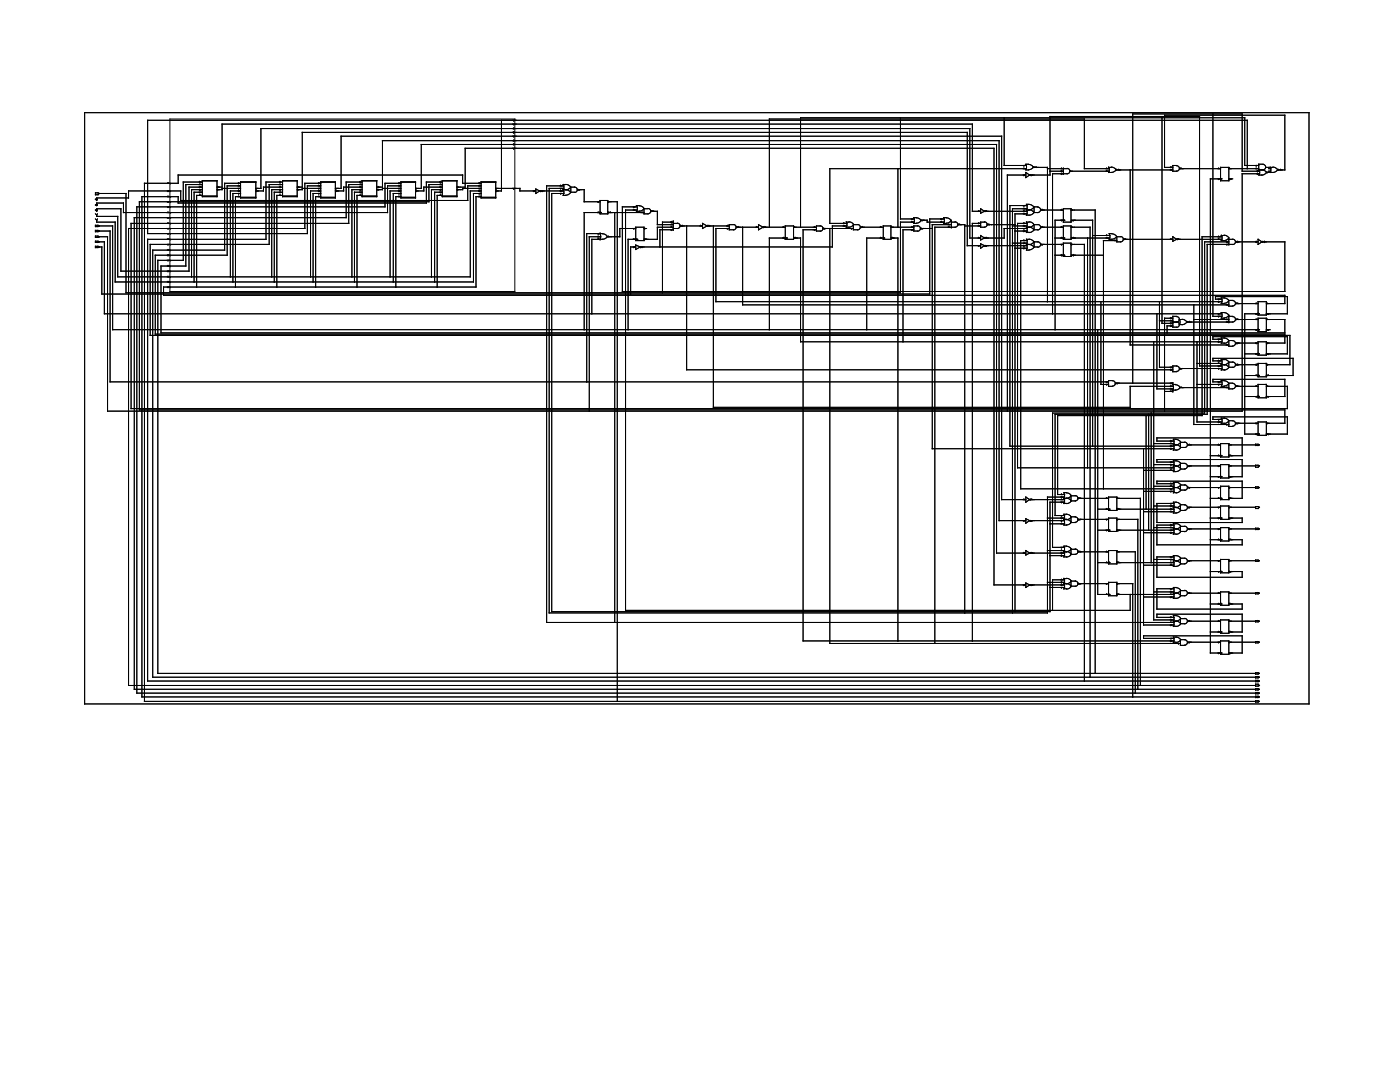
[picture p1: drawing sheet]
<svg xmlns="http://www.w3.org/2000/svg" width="279mm" height="216mm" viewBox="0 0 279 216" stroke-linecap="round" stroke-linejoin="round" font-family="sans-serif">
<g fill="none" stroke="#000" stroke-width=".2">
<path d="M16.9 22.5h244.3v118h-244.3zM19.1 39.8h.3l-.1 .2zM19.1 38.5l.7 .1-.2 .3h-.5zM19.8 38.6h5.3v19.8h154.6v-14.1h2.8M33.5 36.4l.2 .2M33.5 39.1l.2 .1M33.7 38.1l-.2 .1M33.9 23.7h68.8v34.5h-68.8zM33.9 36.6l.1 .1M33.9 39.2l.1 .2M33.9 38.1l.1 .1M39.9 36.2l.2 .1"/>
<path d="M39.9 36.7l.2 .1M39.9 37.2l.2 .1-.2 .2M39.9 38.9l.2 .1M40.1 37.8l-.2 .2M40.1 38.4l-.2 .1M40.4 36.8h-3.3v16.3h-5v13.3h224.3v-2.6h-3.7M40.4 37.3h-2.7v16.8h-13.6v-12.4h-4.8v.2M40.4 38.4h-1.7v17.9M40.4 37.8h-2.2v17.4M40.4 39h-1.2v18.3M40.4 36.1h2.9v3.1h-2.9zM40.4 39.1h2.9"/>
<path d="M40.4 36.3h-3.8v15.6h-5.1v82.5h219.1M43.3 37.3h1v-12.5h149.8v17.4h1.6M43.4 37.2l.2 .1-.2 .2M43.6 37.8l-.2 .2M47.6 36.4l.2 .2M47.6 37l.2 .1M47.6 39.1l.2 .1M47.8 37.6l-.2 .1M47.8 38.1l-.2 .1M47.8 38.6l-.2 .1M48 38.1h-2v17.1M48 37.1h-2.7v13.8h-14.3v15.8h225.4v1.8h-3.7"/>
<path d="M48 37.6h-3.7v.2h-1M48 38.6h-1.5v17.7M48 36.6h-3.2v13.3h-14.3v85.2h220.1M48 39.2h-1v18.1M48 36.3h3.1v3.2h-3.1zM48 39.4h3.1M51.1 37.6h1v-11.9h141.4v21.8h2.2M51.3 37.6l-.1 .1M51.3 38.1l-.1 .1M55.9 36.2l.1 .1M55.9 36.7l.1 .1M55.9 37.2l.1 .1-.1 .2"/>
<path d="M55.9 38.9l.1 .1M56 37.8l-.1 .2M56 38.4l-.1 .1M56.4 36.3h-3.3v11.5h-23.6v88.1h221.1M56.4 37.3h-3.8v.8h-1.5M56.4 36.8h-2.7v12h-23.7v18.1h227.4v5.9h-4.7M56.4 38.4h-1.7v17.9M56.4 37.8h-2.2v17.4M56.4 39h-1.2v18.3M56.4 36.1h2.9v3.1h-2.9zM56.4 39.1h2.9M59.3 37.3h1v-10.9h132.7v22.6h2.7"/>
<path d="M59.4 37.2l.2 .1-.2 .2M59.6 37.8l-.2 .2M63.6 36.4l.2 .2M63.6 37l.2 .1M63.6 39.1l.2 .1M63.8 37.6l-.2 .1M63.8 38.1l-.2 .1M63.8 38.6l-.2 .1M64 38.1h-2v17.1M64 37.6h-3.7v.2h-1M64 38.6h-1.5v17.7M64 36.6h-3.2v9h-35.1v91.2h224.9"/>
<path d="M64 39.2h-1v18.1M64 36.3h2.9v3.2h-2.9zM64 39.4h2.9M66.9 37.6h1.2v-10.4h131.8v72.5h4.8M67.3 37.6l-.2 .1M67.3 38.1l-.2 .1M71.9 36.2l.1 .1M71.9 36.7l.1 .1M71.9 37.2l.1 .1-.1 .2M71.9 38.9l.1 .1M72 37.8l-.1 .2M72 38.4l-.1 .1"/>
<path d="M72.3 37.3h-3.7v.8h-1.7M72.3 36.8h-2.7v7.8h-43.4v36.9h230.7v-4.4h-4.2M72.3 38.4h-1.6v17.9M72.3 37.8h-2.1v17.4M72.3 39h-1.1v18.3M72.3 36.1h2.9v3.1h-2.9zM72.3 36.3h-3.2v7.1h-42.3v94.1h223.8M72.3 39.1h2.9M75.2 37.3h1.1v-9.2h123.1v75.8h5.3M75.4 37.2l.2 .1-.2 .2M75.6 37.8l-.2 .2M79.6 36.4l.2 .2"/>
<path d="M79.6 37l.2 .1M79.6 39.1l.2 .1M79.8 37.6l-.2 .1M79.8 38.1l-.2 .1M79.8 38.6l-.2 .1M80 38.1h-2.1v17.1M80 37.1h-2.7v5.3h-52.7v-1.9h-5.3v.4M80 37.6h-3.7v.2h-1.1M80 38.6h-1.5v17.7M80 36.6h-3.2v4.7h-49.5v97h223.3M80 39.2h-1v18.1M80 36.3h2.9v3.2h-2.9z"/>
<path d="M80 39.4h2.9M82.9 37.6h1.2v-8.8h114.8v81.6h5.8M83.2 37.6l-.1 .1M83.2 38.1l-.1 .1M87.9 36.2l.1 .1M87.9 36.7l.1 .1M87.9 37.2l.1 .1-.1 .2M87.9 38.9l.1 .1M88 37.8l-.1 .2M88 38.4l-.1 .1M88.3 37.3h-3.7v.8h-1.7M88.3 36.8h-2.7v3.5h-57.8v41.5h228.6v2.7h-3.7"/>
<path d="M88.3 38.4h-1.6v17.9M88.3 37.8h-2.2v17.4M88.3 39h-1.1v18.3M88.3 36.1h2.9v3.1h-2.9zM88.3 36.3h-3.2v4.2h-49.5v-1.3h-7.3v99.9h222.3M88.3 39.1h2.9M91.2 37.3h1.6v-7.7h105.6v87.1h6.3M91.3 37.2l.1 .1-.1 .2M91.4 37.8l-.1 .2M95.6 36.4l.2 .2M95.6 37l.2 .1M95.6 39.1l.2 .1"/>
<path d="M95.8 37.6l-.2 .1M95.8 38.1l-.2 .1M95.8 38.6l-.2 .1M96 36.6h-3.7v-1.7h-56.7v1.7h-6.8v103.4h221.8M96 37.1h-2.7v2.9h-57.2v-1.9h-10.4v1.4h-6.4v.3M96 38.1h-2.1v17.1h-70.4v-12h-4.2v-.3M96 38.6h-1.5v17.7h-71.5v-12h-3.7v-.4M96 39.2h-1v18.1h-62.4v1.6h223.8v1.7h-3.7M96 37.6h-3.7v.2h-1.1M96 36.3h2.9v3.2h-2.9zM96 39.4h2.9M98.9 37.6h4.9v.5h3.1"/>
<path d="M99.2 37.6l-.1 .1M99.2 38.1l-.1 .1M100.1 24v14.1h-1.2M102.4 28.1l.1 .1M102.4 24l.1 .1 .2-.1M102.4 37.6l.1 .1 .2-.1M102.4 27.2l.1 .1 .2-.1M102.4 29.6l.1 .1 .2-.1M102.4 24.8l.1 .1 .2-.1M102.4 28.8l.1 .2M102.4 25.7l.1 .1M102.5 28.7l.2 .1"/>
<path d="M102.5 27.9l.2 .2M102.5 25.5l.2 .2M102.5 26.3l.2 .1-.2 .1-.1-.1M106.7 38.1l-.1 .1M106.9 37.7l.8 .4-.8 .5zM108 38.1h4.5M108.3 38.1l-.1 .1M111.9 37l.1 .1M112 37.6l-.1 .1M112 38.1l-.1 .1M112 38.6l-.1 .1M112.4 37.8h.5"/>
<path d="M112.4 39h.5M112.4 37.9l.1 .5-.1 .5M112.5 38.6h-2.4v83.4h99.5v-21.8h2.9M112.5 37.6h-2.9v84.7h99.4v-23.1h3.5M112.5 37.1h-3.4v87.1h125.2M112.9 36.8h-.5l.1 .5-.1 .6M113 36.8l.5 .2 .4 .3-.4 .4-.5 .2 .5 .1 .4 .4-.4 .4-.5 .1M114.7 37.3a.53 .53 0 0 1 .5 .6 .53 .53 0 0 1-.5 .5M114.7 37.3h-.8v1.1h.8M115.4 37.8h1.2v2.5h3.2M115.7 37.8l-.1 .2M179.2 33.7v11.6"/>
<path d="M179.7 23.5v20.2h2.8M200.4 23.5v9.5h4.5M204.3 33.5l.2 .2M204.5 34.9l-.2 .2M204.5 33l-.2 .1M204.7 32.8h.5M204.7 33.9h.5M204.7 34.9h-3.7v47.1M204.7 34.4l.8 .5-.8 .5zM204.7 32.8l.2 .5-.2 .6M204.9 33.7h-39.3v10.9h3.4M205.3 32.8l.5 .2 .4 .3-.4 .4-.5 .2"/>
<path d="M205.7 34.9h3.9v-11.7h29.8v49.8h4.4M206.1 34.9l-.2 .2M206.4 33.4h2.6v26.8M206.8 33.3l.1 .1M209 33.7h4M209.6 34.2h2.6M211.8 33.5l.2 .2M211.8 34l.2 .2M211.8 34.5l.2 .2-.2 .1M212.2 33.5v1.3M213 33.6a.53 .53 0 0 1 .5 .5 .53 .53 0 0 1-.5 .6h-2.9v27.9M213.5 34.2h7.9"/>
<path d="M213.6 34l.1 .2M220.9 33.5l.1 .2M220.9 34l.1 .2M221.2 33.4h.5M221.2 33.3l.2 .6-.2 .5h.5M221.4 33.7h-5v-10h-62.9v21.6M221.8 33.3l.5 .2 .4 .4-.4 .4-.5 .1M222.9 33.9h11.2M223.3 33.8l.1 .1M225.6 33.9v34.9h19.6M231.9 23.5v41h2.2M233.7 33.3l.1 .1"/>
<path d="M233.7 33.8l.1 .1M234.1 33.4h-1.7v-10.4h24v10.9h-1.3M234.8 33h-.7v1.2h.7M234.8 33.1a.53 .53 0 0 1 .6 .5 .53 .53 0 0 1-.6 .5M235.6 33.7h8M235.7 33.5l.3 .2M242.1 22.7v40.4h1.7M243.2 33.5l.1 .2M243.3 35.7l-.1 .1M243.6 33.4h1.6v2.7h-1.6zM243.6 35.6l.2 .1-.2 .1M243.6 35.7h-2v94.6h2"/>
<path d="M245.2 33.7h6M245.4 33.5l.1 .2M245.5 35.7h.5M245.7 35.7l-.1 .1M248.9 33.7v-9.7h-219.4v22.6h31.8v-9.5h2.7M250.7 33.5l.1 .2M250.8 33l-.1 .1M251 34l.1 .2M251 34.5l.1 .2-.1 .1M251.2 34.9h.6M251.2 33h-2.8v-9.5h-88.6v21.8M251.3 33.9l.1 .5-.1 .5"/>
<path d="M251.3 34.2h-3.4v-11.5h-21.8v53.8M251.3 34.7h-3.4v47.3h-226.4v-34.8h-1.7M251.8 33.9l.6 .1 .3 .4-.3 .4-.6 .1M252.1 32.8a.53 .53 0 0 1 .5 .5 .53 .53 0 0 1-.5 .6M252.1 32.8h-.9v1.1h.9M252.6 33.4h.6v.3h.4M253.5 33.3l.1 .6-.1 .5h.5M253.5 33.4h.5M253.6 34.2h-.4v.2h-.2M254 33.3l.6 .2 .4 .4-.4 .4-.6 .1M255.5 33.8l.2 .1M19.1 40.9h.3l-.1 .1z"/>
<path d="M19.1 43.7l.2 .2M19.1 41.9h.3l-.1 .3zM19.1 42.7l.2 .2M19.1 45l.7 .1-.7 .1zM19.1 46l.7 .1-.7 .1zM19.1 47.1l.7 .1-.7 .2zM19.1 48.1l.7 .2-.7 .1zM19.1 49.1l.7 .2-.7 .1zM19.4 43.7l-.1 .2M19.4 42.7l-.1 .2M19.8 45.1h2.7v20.7h228.6M19.8 48.3h1v14.3h223"/>
<path d="M19.8 46.1h2.2v30.1h199.2M33.5 44.4l.2 .2M33.5 42.3l.2 .1M33.5 53l.2 .1M33.5 50.8l.2 .1-.2 .2M33.5 49.8l.2 .1M33.5 47.6l.2 .2M33.5 56.1l.2 .2M33.5 55.1l.2 .1M33.7 54.1l-.2 .1M33.7 40.3l-.2 .1M33.7 45.6l-.2 .1"/>
<path d="M33.7 43.4l-.2 .2M33.7 41.3l-.2 .1M33.7 48.8l-.2 .1M33.7 51.9l-.2 .2M33.7 57.3l-.2 .1M33.7 46.6l-.2 .1M33.9 44.6l.1 .1M33.9 42.4l.1 .1M33.9 54.1l.1 .1M33.9 40.3l.1 .1M33.9 45.6l.1 .1M33.9 53.1l.1 .1"/>
<path d="M33.9 43.4l.1 .2M33.9 50.9l.1 .2M33.9 41.3l.1 .1M33.9 48.8l.1 .1M33.9 51.9l.1 .2M33.9 49.9l.1 .1M33.9 47.8l.1 .1M33.9 56.3l.1 .1M33.9 55.2l.1 .2M33.9 57.3l.1 .1M33.9 46.6l.1 .1M119.4 47.1l.1 .1"/>
<path d="M119.4 47.6l.1 .2M119.4 42.3l.1 .1M119.5 46.6l-.1 .1M119.5 40.3l-.1 .1M119.7 46.7l.2 .5-.1 .7M119.8 40h1.5v2.7h-1.5zM119.8 46.5v.1M119.8 42.4h-3.2v23.4M119.8 42.3l.2 .1-.2 .1M119.9 47.2h-2.3v34.8M120.3 46.6h-3.2v29.6M120.3 46.7l.5 .1 .4 .4-.4 .4-.5 .1-2.2 .1v14.8"/>
<path d="M121.3 40.3h1.9v99.7M121.4 47.1l.1 .1M121.5 42.4h7M121.5 40.3l-.1 .1M121.8 42.3l.1 .1M122.7 42.4v81.8M126.5 41.8l.1 .1M126.5 47.6l.1 .2M126.6 41.3l-.1 .1M126.6 45.6l-.1 .1M126.6 49.3l-.1 .1M126.9 47.8h-1.6v18"/>
<path d="M126.9 45.6h-3.2v1.6h-2.5M126.9 45.3h1.6v2.7h-1.6zM126.9 49.3h-1v9.4M126.9 48.9l.9 .4-.9 .5zM126.9 47.6l.4 .2-.4 .1M127 41h.6M127 42.2h.6M127.1 41.1l.1 .5-.1 .5M127.1 41.3h-2.9v16.9h132.2v-9.9h-4.3M127.1 41.9h-2.3v79.9h100.8v-3.2M127.6 41.1l.5 .1 .4 .4-.4 .4-.5 .1M128.1 42.3l.2 .1"/>
<path d="M128.3 49.3l-.2 .1M128.5 45.6h.5M128.8 45.6l-.1 .1M128.9 47.6l.1 .2M129.3 41.7h-.8v1h.8M129.3 41.6a.53 .53 0 0 1 .6 .5 .53 .53 0 0 1-.6 .6M130 42.2h1.2v2.6h3.2M130.3 42l.1 .2M134 44.2l.1 .1M134 44.7l.1 .1M134 45.2l.1 .1M134.1 45.8l-.1 .2"/>
<path d="M134.4 45.3h-3.2v2.5h-2.4M134.4 44.3h-2.2v14.1M134.4 45.8h-2.7v3.5M134.4 44.6h.7M134.4 45.6h.7M134.4 44.1v1.9M135.2 44.5a.53 .53 0 0 1 .5 .6 .53 .53 0 0 1-.5 .5M135.9 45.1h4.3M136.1 45l.2 .1M137 45.1v28.7h97.1M139.8 45l.2 .1M140.2 44.6l.9 .5-.9 .5z"/>
<path d="M141.2 45.1h4.3M141.5 45l.1 .1M142.4 45.1v36.2h83.2v-4.2h8.6M145.2 45l.1 .1M145.3 45.6l-.1 .1M145.5 45.6h-2.6v14.6h100.9M146.4 44.8a.53 .53 0 0 1 .5 .5 .53 .53 0 0 1-.5 .6M146.4 44.8h-.9v1h.9M147.1 45.3h4.3M147.3 45.2l.1 .1M148.2 45.3v15.5h97M151 45.2l.1 .1"/>
<path d="M151.4 44.8l.9 .5-.9 .5zM152.5 45.3h4.2M152.7 45.2l.1 .1M156.3 45.2l.2 .1M156.3 47.4l.2 .1M156.7 45.1h1.7v2.7h-1.7zM156.7 47.4l.4 .1-.4 .1M156.7 47.5h-3.2v18.3M158.4 45.3h4.5M158.5 45.2l.1 .1M158.6 47.5h1.2v20.7h84M158.8 47.4l.1 .1"/>
<path d="M162.6 45.2l.1 .1M162.7 45.8l-.1 .2M162.9 45.8h-2.6v82.1h74M163.7 45.1a.53 .53 0 0 1 .5 .5 .53 .53 0 0 1-.5 .5M163.7 45.1h-.8v1h.8M164.5 45.6h5.8M164.7 45.6l-.1 .1M165.6 45.6v82.8h70M168.4 44.4l.1 .2M168.4 45l.1 .1M168.9 44.3h.5M169 45.1h-2.9v4.2h-38.2"/>
<path d="M169.4 44.3l.8 .3 .2 .2-.2 .2a1.45 1.45 0 0 1-1.3 .3l.1-.5-.1-.5M170.1 45.6l-.2 .1M171.2 44.8a.53 .53 0 0 1 .5 .5 .53 .53 0 0 1-.5 .6l-.9-.1v-1h.9M172 45.3h4.3M172.1 45.2l.1 .1M175.8 47.4l.1 .1M175.8 45.2l.1 .1M176.3 45.1h1.5v2.7h-1.5zM176.3 47.5h-3.3v18.3M176.3 47.4l.2 .1-.2 .1M177.8 45.3h4.6M177.9 45.2l.2 .1"/>
<path d="M178.1 47.5h1.1v80.4M178.2 47.4l.1 .1M182 45.2l.1 .1M182 44.2l.1 .1M182.1 45.8l-.1 .2M182.1 43.7l-.1 .1M182.4 45.8h-2.2v22.4M182.9 43.4l-.6 .1 .2 .5-.2 .5 .6 .1M182.9 43.5l.5 .1 .4 .4-.4 .4-.5 .1M183.1 45.1h-.7v1h.7M183.1 45.1a.53 .53 0 0 1 .6 .5 .53 .53 0 0 1-.6 .5M183.8 43.9h1.2v.4h3.5"/>
<path d="M183.9 45.6h2.2M184.3 45.6l-.3 .1M184.3 43.9l-.3 .2M187.8 44.2l.2 .1M188 43.7l-.2 .1M188.5 43.7h-3v15h-165.2v-9.4h-.5M188.8 43.4l-.5 .1 .2 .5-.2 .5 .5 .1M188.9 43.5l.5 .1 .4 .4-.4 .4-.5 .1M189.4 44.7l.1 .1M189.4 45.2l.1 .1M189.9 44.3h.7M189.9 44.8h-3.8v44.7h48.2"/>
<path d="M189.9 43.9v1.6M190.6 44.3a.53 .53 0 0 1 .5 .5 .53 .53 0 0 1-.5 .5M190.6 45.3h-4v83.1M191.4 44.8h1.1v77.5M191.5 44.7l.1 .1M192.5 45.1h3.2M195.3 42l.2 .2M195.3 47.4l.2 .1M195.3 44.4l.2 .2M195.3 45l.2 .1M195.5 49l-.2 .1M195.7 44.6h-1.6v83.3"/>
<path d="M195.7 41.7l.8 .5-.8 .3zM195.7 47l.8 .5-.8 .4zM195.7 48.6l.8 .4-.8 .5zM196.5 44.3a.53 .53 0 0 1 .5 .5 .53 .53 0 0 1-.5 .5h-.8v-1h.8M196.7 42.2h8.3M196.7 49h8.3M196.9 42l.1 .2M196.9 47.4l.1 .1M197 49l-.1 .1M197.2 44.8h5.4M197.4 44.7l.1 .1M202.1 45.1h2.9"/>
<path d="M202.1 48.5h2.9M202.6 46.1h2.4M202.6 49.5h2.4M204.3 41.5l.2 .2M204.3 42l.2 .2M204.3 42.5l.2 .2M204.3 47.9l.2 .1M204.3 44.4l.2 .2M204.3 45l.2 .1M204.5 41l-.2 .1M204.5 48.5l-.2 .1M204.5 49l-.2 .1"/>
<path d="M204.5 49.5l-.2 .2M204.5 45.6l-.2 .1M204.5 46.1l-.2 .1M204.9 44.3h.5M204.9 45.3h.5M204.9 41.9h.5M204.9 40.8h.5M204.9 48.8h.5M204.9 49.9h.5M204.9 46.4h.5M204.9 40.8l.1 .5-.1 1.6h.5M204.9 44.3l.1 .5-.1 .5"/>
<path d="M204.9 45.3l.1 .6-.1 .5M205 44.6h-1.9v48.7h31.2M205 41.7h-2.9v80.6M205 45.6h-4.6v1.9h-3.7M205 41h-3.5v48h32.8M205 42.7h-2.4v79.3M205 48h-1.3v49.5h30.6M205.4 47.8l-.5-.1 .1 .6-.1 1.6M205.4 40.8l.5 .1 .4 .4-.4 .4-.5 .2 .5 .1 .4 .4-.4 .4-.5 .1M205.4 47.7l.5 .2 .4 .4-.4 .3-.5 .2 .5 .1 .4 .4-.4 .4-.5 .2M205.4 44.3l.5 .1 .4 .4-.4 .4-.5 .1 .5 .2 .4 .4-.4 .3-.5 .2M207.1 41.3a.53 .53 0 0 1 .6 .6 .53 .53 0 0 1-.6 .5"/>
<path d="M207.1 48.3a.53 .53 0 0 1 .6 .5 .53 .53 0 0 1-.6 .5M207.1 44.8a.53 .53 0 0 1 .6 .5 .53 .53 0 0 1-.6 .6M207.1 44.8h-.7v1h.7M207.1 48.3h-.7v1h.7M207.1 41.3h-.7v1.1h.7M207.9 45.3h4.3M207.9 41.9h4.3M207.9 48.8h4.3M208 41.8l.2 .1M208 45.2l.2 .1M208.2 48.8l-.2 .1M210.6 47.5h1.6"/>
<path d="M210.6 50.9h1.6M211.8 45.2l.2 .1M211.8 47.4l.2 .1M211.8 41.8l.2 .1M211.8 50.8l.2 .1-.2 .2M212 43.9l-.2 .2M212 48.8l-.2 .1M212.2 41.7h1.5v2.6h-1.5zM212.2 45.1h1.5v2.7h-1.5zM212.2 48.5h1.5v2.7h-1.5zM212.2 47.4l.3 .1-.3 .1M212.2 43.8l.3 .1-.3 .2"/>
<path d="M212.2 50.8l.3 .1-.3 .2M212.2 43.9h-1.6v21.9M213.7 45.3h3.9v89.8M213.7 41.9h4.9v92.5M213.7 48.8h2.7v87.1M213.9 45.2l.1 .1M213.9 41.8l.1 .1M214 47.5h7.5M214 43.9h4.1v45.1M214 50.9h6.2M214 48.8l-.1 .1M214.2 47.4l.2 .1"/>
<path d="M214.2 50.8l.2 .1-.2 .2M214.4 43.9l-.2 .2M217 47.5v45.8M218.1 47h3.4M220.9 46.9l.1 .1M220.9 47.4l.1 .1M221.4 46.6h.5M221.4 46.7l.1 .5-.1 .5 .5 .1M221.9 46.7l.6 .1 .3 .4-.3 .4-.6 .1M222.5 47.9l.1 .1M222.9 48h-2.7v49.5M223.6 47.2a.53 .53 0 0 1 .6 .5 .53 .53 0 0 1-.6 .6h-.7v-1.1h.7"/>
<path d="M224.4 47.8h9.7M224.5 47.6l.2 .2M233.7 47.6l.1 .2M234.1 47.2l.7 .6-.7 .3zM235.1 47.8h8.7M235.2 47.6l.1 .2M243.2 47.1l.1 .1M243.2 47.6l.1 .2M243.3 59.7l-.1 .1M243.7 59.4h.6M243.7 47h.6M243.8 59.5l.1 .5-.1 .5"/>
<path d="M243.8 46.9l.1 .6-.1 .5M243.8 47.2h-3.9v35.7h-28.8v15.8h1.4M243.8 59.7h-1.2v-.5h14.3v3.4h-4M244.3 59.5l.5 .1 .4 .4-.4 .4-.5 .1M244.3 46.9l.8 .3 .1 .3-.1 .2a1.52 1.52 0 0 1-1.4 .3M244.9 48.1l.1 .2-.1 .1M245 48.8l-.1 .1M245.2 47.8l.8-.1a.53 .53 0 0 1 .6 .6 .53 .53 0 0 1-.6 .5M245.2 47.5v1.4M245.2 48.3h-4.8v34.1h-30.3v26.8h2.4M246 59.9h-.8v1.2l.8-.1a.53 .53 0 0 0 .6-.5 .53 .53 0 0 0-.6-.5M246 48.8h-5.1v33.9h-30.3v20.2h1.9"/>
<path d="M246.8 48.3h4.3M247 48.1l.1 .2-.1 .1M250.7 48.1l.1 .2-.1 .1M251.1 47.8l.7 .5-.7 .5zM252.3 48.1l.2 .2-.2 .1M219.1 65.8v52.8h2.1M219.7 60.2v16.5h1.5M221 76.2l-.1 .1M221 76.7l-.1 .1M222 75.9h-.8v1.2h.8M222 76a.53 .53 0 0 1 .6 .5 .53 .53 0 0 1-.6 .5M222.8 76.5h11.3"/>
<path d="M223.1 76.5l-.1 .1M230.3 68.2v55.5h4M230.9 62.6v15h3.3M231.4 60.2v13.1h2.7M231.4 64h2.7M232.4 78.1h1.7M233.7 63.4l.1 .1M233.7 63.9l.1 .1M233.7 64.4l.1 .1-.1 .1M233.7 77l.1 .1M233.7 77.5l.1 .1M233.7 78l.1 .1"/>
<path d="M233.8 65l-.1 .2M233.8 73.3l-.1 .1M233.8 73.8l-.1 .1M233.8 76.5l-.1 .1M234 76.8l.2 .5-.2 .5M234.1 64.3h.7M234.1 76.3v.4h.5M234.1 77.9v.3M234.1 63.5h-1.7v18.5M234.1 77.9h.5M234.1 65h-1.2v1.4M234.6 76.8l.5 .1 .4 .4-.4 .4-.5 .1"/>
<path d="M234.8 63.1h-.7v2.2h.7M234.8 63.2a.53 .53 0 0 1 .6 .5 .53 .53 0 0 1-.6 .5M234.8 64.2a.53 .53 0 0 1 .6 .6 .53 .53 0 0 1-.6 .5M234.8 74.1a.53 .53 0 0 0 .6-.5 .53 .53 0 0 0-.6-.6h-.7v1.2h.7M235.3 63.8h.7M235.4 63.7l.1 .5-.1 .6M235.5 77.3h9.7M235.6 73.5h8.2M235.7 77.2l.3 .1M235.9 63.7l.8 .3 .1 .2-.1 .3a1.45 1.45 0 0 1-1.4 .3M236 73.5l-.3 .2M237.4 64.1l.1 .2"/>
<path d="M238.3 63.8h6.9M238.3 60.8v23.9h6.9M238.9 72.5h4.9M238.9 68.2v16h4.9M238.9 76.7h4.9M243.2 71.9l.1 .1M243.2 72.4l.1 .1M243.3 67.7l-.1 .1M243.3 68.2l-.1 .1M243.3 60.2l-.1 .1M243.3 62.6l-.1 .1M243.3 63.1l-.1 .1"/>
<path d="M243.3 76.2l-.1 .1M243.3 76.7l-.1 .1M243.3 73l-.1 .2M243.3 73.5l-.1 .2M243.7 67.4a1.41 1.41 0 0 1 1.5 .6M243.7 62.4a1.46 1.46 0 0 1 1.5 .5l-.4 .4-.5 .1M243.7 68.5h.6M243.7 71.8h.6M243.7 72.8h.6M243.7 73.8h.6M243.7 75.9h.6M243.7 77.1h.6"/>
<path d="M243.7 60.6h.6M243.7 63.5h.6M243.8 67.4l.1 .6-.1 .5M243.8 71.7l.1 .5-.1 1.6M243.8 62.4l.1 .5-.1 .5M243.8 76l.1 .5-.1 .5M243.8 67.7h-1.7v-.5h14.8v3.4h-4M243.8 72h-1.7v-.5h16v3.4h-5.2M243.8 76.2h-1.7v-.5h14.3v3.4h-3.5M244.3 71.7l.5 .2 .4 .3M244.3 72.8l.5 .1 .4 .4M244.3 76l.5 .1 .4 .4-.4 .4-.5 .1"/>
<path d="M244.9 68.7l.1 .1M244.9 60.7l.1 .1M244.9 63.6l.1 .2M244.9 64.1l.1 .2M244.9 77.2l.1 .1M245.2 68l-.4 .4-.5 .1M245.2 72.2l-.4 .4-.5 .2M245.2 73.3l-.4 .4-.5 .1M245.2 67.9l.8 .1a.53 .53 0 0 1 .6 .5 .53 .53 0 0 1-.6 .5M245.2 72.3l.8-.1a.53 .53 0 0 1 .6 .6 .53 .53 0 0 1-.6 .5h-.8M245.2 62.9v1.5M245.2 67.9v1.2h.8"/>
<path d="M245.2 72.3v1M245.2 63.1h.8M246 76.5h-.8v1.1h.8a.53 .53 0 0 0 .6-.6 .53 .53 0 0 0-.6-.5M246 63.2a.53 .53 0 0 1 .6 .5 .53 .53 0 0 1-.6 .5l-8.9 .1M246.8 63.8h4.3M246.8 68.5h4.3M246.8 72.8h4.3M246.8 77.1h4.3M246.8 60.6h4.3M247 60.5l.1 .1M247 63.6l.1 .2M247 77l.1 .1"/>
<path d="M247 72.6l.1 .2-.1 .1M247.1 68.5l-.1 .1M248.4 70.6h2.7M248.4 79.1h2.7M248.4 74.9h2.7M250.7 77l.1 .1M250.7 74.8l.1 .1M250.7 60.5l.1 .1M250.7 63.6l.1 .2M250.7 72.6l.1 .2-.1 .1M250.8 68.5l-.1 .1M250.8 70.6l-.1 .1"/>
<path d="M250.8 79.1l-.1 .1M250.8 62.6l-.1 .1M250.8 65.8l-.1 .1M251.1 68.2h1.6v2.7h-1.6zM251.1 72.5h1.6v2.7h-1.6zM251.1 60.2h1.6v2.7h-1.6zM251.1 63.5h1.6v2.7h-1.6zM251.1 76.7h1.6v2.7h-1.6zM251.1 62.6h-2.7v24h2.7M251.1 70.5l.2 .1-.2 .1M251.1 79l.2 .1-.2 .1M251.1 62.5l.2 .1-.2 .1"/>
<path d="M251.1 65.7l.2 .1-.2 .2M251.1 74.8l.2 .1-.2 .2M252.9 65.8h.6M252.9 77l.1 .1M252.9 60.5l.1 .1M252.9 63.6l.1 .2M252.9 72.6l.1 .2-.1 .1M253 68.5l-.1 .1M253.1 74.8l.1 .1M253.2 62.6l-.1 .1M253.2 70.6l-.1 .1M253.2 79.1l-.1 .1"/>
<path d="M253.2 65.8l-.1 .1M204.3 99.6l.2 .1M204.7 99.2l.8 .5-.8 .5zM205.7 99.7h6.8M205.9 99.6l.2 .1M211.8 98.6l.2 .1M211.8 99.1l.2 .1M211.8 99.6l.2 .1M212.3 98.4l.2 .5-.2 1.6M212.3 98.3h.6M212.3 99.4h.6M212.9 98.4l.5 .1 .4 .4-.4 .4-.5 .1"/>
<path d="M212.9 99.4l.5 .2 .4 .3-.4 .4-.5 .2M214.6 98.9a.53 .53 0 0 1 .5 .5 .53 .53 0 0 1-.5 .5M214.6 98.9h-.9v1h.9M215.4 99.4h5.8M215.5 99.3l.1 .1M220.9 99.3l.1 .1M221.2 99.2h1.7v2.7h-1.7zM222.9 99.4h4.7v37.4M223 99.3l.1 .1M228.2 98h6.1M228.2 89.5v35.2h6.1M228.2 93.9h6.1"/>
<path d="M228.7 82.9v18.7M229.2 82.7v23.1M229.7 82.4v29.9M230.3 97h4M230.3 92.7h4M230.3 88.5h4M233.7 88.9l.1 .1-.1 .2M233.7 87.9l.1 .1M233.7 88.4l.1 .1M233.7 96.4l.1 .1M233.7 96.9l.1 .1M233.7 93.2l.1 .1"/>
<path d="M233.7 93.7l.1 .2M233.8 89.5l-.1 .2M233.8 97.5l-.1 .2M233.8 98l-.1 .2M233.8 92.2l-.1 .1M233.8 92.7l-.1 .1M234.2 87.7l.1 .5-.1 1.6M234.2 96.2l.1 .6-.1 1.6M234.2 92l.1 .5-.1 1.6M234.2 96.3a1.23 1.23 0 0 1 1.4 .5l-.3 .3-.6 .2M234.2 91.9a1.37 1.37 0 0 1 1.4 .6l-.3 .4-.6 .1 .8 .3 .1 .3-.1 .2a1.49 1.49 0 0 1-1.3 .3M234.2 98.3h.5"/>
<path d="M234.2 87.6h.5M234.2 88.8h.5M234.2 97.3h.5M234.2 93h.5M234.3 96.5h-3.4v-.5h17v3.4h-2.4M234.3 88h-3.4v-.6h17v3.5h-2.4M234.3 92.2h-3.4v-.5h17v3.4h-2.4M234.7 87.7l.6 .1 .3 .4-.3 .4-.6 .2M234.7 88.8l.8 .3 .1 .2-.1 .2a1.3 1.3 0 0 1-1.3 .3M234.7 97.3l.6 .1 .3 .4-.3 .4-.6 .2M236.4 88.2a.53 .53 0 0 1 .6 .6 .53 .53 0 0 1-.6 .5M236.4 96.8a.53 .53 0 0 1 .6 .5 .53 .53 0 0 1-.6 .5"/>
<path d="M236.4 92.5a.53 .53 0 0 1 .6 .5 .53 .53 0 0 1-.6 .6M236.5 88.3h-.9v1h.9M236.5 92.5h-.9v1.1h.9M236.5 96.8h-.9v1h.9M237.2 88.8h6.4M237.2 97.3h6.4M237.2 93h6.4M237.4 88.6l.1 .2M237.5 97.3l-.1 .1M237.5 93l-.1 .1M241.6 99.4h2M241.6 95.1h2"/>
<path d="M241.6 90.9h2M243.2 99.3l.1 .1M243.2 88.6l.1 .2M243.2 90.8l.1 .1M243.3 84.2l-.1 .1M243.3 83.7l-.1 .1M243.3 97.3l-.1 .1M243.3 93l-.1 .1M243.3 95.1l-.1 .2M243.6 88.5h1.6v2.7h-1.6zM243.6 92.7h1.6v2.7h-1.6zM243.6 97h1.6v2.7h-1.6z"/>
<path d="M243.6 99.3l.2 .1-.2 .2M243.6 95l.2 .1-.2 .2M243.6 90.8l.2 .1-.2 .2M243.7 83.4a1.37 1.37 0 0 1 1.5 .6M243.7 84.5h.6M243.8 83.4l.1 .6-.1 .5M243.8 83.7h-1.7v-.5h14.8v3.4h-4M245 84.7l-.1 .1M245.2 84l-.4 .3-.5 .2M245.2 83.9l.8 .1a.53 .53 0 0 1 .6 .5 .53 .53 0 0 1-.6 .5M245.2 83.9v1.2h.8M245.2 88.8h5.4"/>
<path d="M245.2 97.3h5.4M245.2 93h5.4M245.4 88.6l.1 .2M245.5 97.3l-.1 .1M245.5 93l-.1 .1M245.6 99.3l.1 .1M245.6 90.8l.1 .1M245.7 95.1l-.1 .2M246.8 84.5h4.3M247.1 84.5l-.1 .1M250.6 97.2l.7 .1-.7 .1zM250.6 88.6l.7 .2-.7 .1z"/>
<path d="M250.6 92.8l.7 .2-.2 .2h-.5zM250.8 86.6l-.1 .1M250.8 84.5l-.1 .1M251.1 84.2h1.6v2.7h-1.6zM251.1 86.5l.2 .1-.2 .1M253 84.5l-.1 .1M253.2 86.6l-.1 .1M204.3 110.2l.2 .2M204.5 103.9l-.2 .1M204.5 116.7l-.2 .1M204.7 103.5l.8 .4-.8 .5zM204.7 109.9l.8 .5-.8 .3z"/>
<path d="M204.7 116.3l.8 .4-.8 .5zM205.7 103.9h6.8M205.7 116.7h6.8M205.7 110.4h6.8M205.9 110.2l.2 .2M206.1 103.9l-.2 .1M206.1 116.7l-.2 .1M209 103.4h3.5M209 116.2h3.5M209 109.9h3.5M209.6 104.5h2.9M209.6 117.2h2.9"/>
<path d="M209.6 110.9h2.9M211.8 104.4l.2 .1M211.8 115.6l.2 .1M211.8 116.1l.2 .1-.2 .1M211.8 109.7l.2 .2M211.8 110.2l.2 .2M211.8 110.7l.2 .2-.2 .1M212 117.2l-.2 .1M212 102.9l-.2 .1M212 103.4l-.2 .1M212 103.9l-.2 .1M212 116.7l-.2 .1"/>
<path d="M212 100.2l-.2 .1M212 109.2l-.2 .1M212.3 102.6l.2 .5-.2 1.6M212.3 115.4l.2 .5-.2 1.6M212.3 109l.2 .5-.2 1.6M212.3 102.6a1.34 1.34 0 0 1 1.5 .5l-.4 .4-.5 .2 .5 .1 .4 .4-.4 .4-.5 .1M212.3 104.8h.6M212.3 103.6h.6M212.3 115.4h.6M212.3 116.5h.6M212.3 117.5h.6M212.3 100.5h.6"/>
<path d="M212.3 111.1h.6M212.3 109h.6M212.3 110.1h.6M212.5 115.7h-2.4v6.1M212.9 115.4l.5 .1 .4 .4-.4 .4-.5 .2M212.9 116.5l.5 .1 .4 .4-.4 .4-.5 .1M212.9 109l.5 .2 .4 .3-.4 .4-.5 .2 .5 .1 .4 .4-.4 .4-.5 .1M214.6 103.1a.53 .53 0 0 1 .5 .6 .53 .53 0 0 1-.5 .5M214.6 115.9a.53 .53 0 0 1 .5 .6 .53 .53 0 0 1-.5 .5M214.6 109.5a.53 .53 0 0 1 .5 .6 .53 .53 0 0 1-.5 .5M214.6 103.1h-.9v1.2h.9M214.6 109.6h-.9v1h.9"/>
<path d="M214.6 116h-.9v1h.9M215.4 103.6h5.8M215.4 116.5h5.8M215.4 110.1h5.8M215.5 110l.1 .1M215.6 103.6l-.1 .2M215.6 116.5l-.1 .1M219.1 105.8h2.1M219.1 112.3h2.1M219.1 101.6h2.1M220.9 118.5l.1 .1M220.9 112.1l.1 .2"/>
<path d="M220.9 110l.1 .1M220.9 101.5l.1 .1M221 103.6l-.1 .2M221 105.8l-.1 .1M221 116.5l-.1 .1M221.2 103.4h1.7v2.6h-1.7zM221.2 109.9h1.7v2.6h-1.7zM221.2 116.2h1.7v2.7h-1.7zM221.2 105.7l.3 .1-.3 .1M221.2 118.5l.3 .1-.3 .1M221.2 112l.3 .3-.3 .1M221.2 101.5l.3 .1-.3 .1"/>
<path d="M222.9 103.6h4.2v33.9M222.9 116.5h3.2v22.6M222.9 110.1h3.7v28.2M223 105.8h11.3M223 118.6h11.3M223 112.3h11.3M223 101.6h11.3M223 110l.1 .1M223.1 116.5l-.1 .1M223.1 103.6l-.1 .2M223.3 118.5l.1 .1M223.3 112.1l.1 .2"/>
<path d="M223.3 101.5l.1 .1M223.4 105.8l-.1 .1M228.2 106.3h6.1M228.2 102.1h6.1M228.2 112.8h6.1M228.2 119.1h6.1M230.3 105.3h4M230.3 118.1h4M230.3 111.6h4M230.3 101h4M233.7 104.6l.1 .2M233.7 105.2l.1 .1"/>
<path d="M233.7 101.5l.1 .1M233.7 102l.1 .1M233.7 112.1l.1 .2M233.7 112.6l.1 .2M233.7 118l.1 .1M233.7 118.5l.1 .1M233.8 105.8l-.1 .1M233.8 106.3l-.1 .1M233.8 100.5l-.1 .1M233.8 101l-.1 .1M233.8 111.1l-.1 .2M233.8 111.6l-.1 .2"/>
<path d="M233.8 117.5l-.1 .1M233.8 119.1l-.1 .2M234.2 104.5l.1 .5-.1 1.6M234.2 100.2l.1 .5-.1 1.6M234.2 110.9l.1 .5-.1 1.6M234.2 117.3l.1 .5-.1 1.6M234.2 110.9a1.35 1.35 0 0 1 1.4 .5l-.3 .4-.6 .1 .8 .4 .1 .2-.1 .2a1.52 1.52 0 0 1-1.3 .3M234.2 104.5h.5M234.2 105.5h.5M234.2 106.6h.5M234.2 117.2h.5M234.2 100.2h.5"/>
<path d="M234.2 101.2h.5M234.2 102.4h.5M234.2 111.9h.5M234.2 118.4h.5M234.3 104.8h-3.4v3.9h17v-1h-2.4M234.3 100.5h-3.4v3.8h17v-.9h-2.4M234.3 117.5h-3.4v4h17v-1h-2.4M234.3 111.1h-3.4v4.1h17v-1.2h-2.4M234.7 104.5l.6 .1 .3 .4-.3 .4-.6 .1M234.7 105.5l.6 .2 .3 .4-.3 .4-.6 .1M234.7 100.2l.6 .2 .3 .3-.3 .4-.6 .2 .6 .1 .3 .4-.3 .4-.6 .1M234.7 117.3l.6 .1 .3 .4-.3 .4-.6 .1"/>
<path d="M234.7 118.3l.8 .3 .1 .3-.1 .2a1.36 1.36 0 0 1-1.3 .3M236.4 105a.53 .53 0 0 1 .6 .5 .53 .53 0 0 1-.6 .6M236.4 100.7a.53 .53 0 0 1 .6 .6 .53 .53 0 0 1-.6 .5M236.4 111.4a.53 .53 0 0 1 .6 .5 .53 .53 0 0 1-.6 .6M236.4 117.8a.53 .53 0 0 1 .6 .5 .53 .53 0 0 1-.6 .6M236.5 105h-.9v1h.9M236.5 100.7h-.9v1.2h.9M236.5 111.4h-.9v1.1h.9M236.5 117.9h-.9v1h.9M237.2 105.5h6.4M237.2 101.2h6.4M237.2 111.9h6.4"/>
<path d="M237.2 118.4h6.4M237.4 118.2l.1 .2M237.5 105.5l-.1 .2M237.5 101.2l-.1 .1M237.5 111.9l-.1 .1M241.6 103.4h2M241.6 114h2M241.6 107.7h2M243.2 118.2l.1 .2M243.2 107.6l.1 .1M243.3 111.9l-.1 .1M243.3 114l-.1 .2"/>
<path d="M243.3 105.5l-.1 .2M243.3 101.2l-.1 .1M243.3 103.4l-.1 .1M243.6 105.3h1.6v2.7h-1.6zM243.6 118.1h1.6v2.7h-1.6zM243.6 101h1.6v2.6h-1.6zM243.6 111.6h1.6v2.7h-1.6zM243.6 113.9l.2 .1-.2 .2M243.6 107.6l.2 .1-.2 .1M243.6 103.3l.2 .1-.2 .1M245.2 105.5h5.4M245.2 101.2h5.4"/>
<path d="M245.2 111.9h5.4M245.2 118.4h5.4M245.4 118.2l.1 .2M245.5 111.9l-.1 .1M245.5 105.5l-.1 .2M245.5 101.2l-.1 .1M245.6 107.6l.1 .1M245.7 114l-.1 .2M245.7 103.4l-.1 .1M250.6 101.1l.7 .1-.2 .3h-.5zM250.6 105.4l.7 .1-.7 .2zM250.6 111.8l.7 .1-.7 .1z"/>
<path d="M250.6 118.2l.7 .2-.7 .1zM233.7 123.1l.1 .1M233.7 123.6l.1 .1M233.7 124.1l.1 .1M233.8 127.4l-.1 .1M233.8 127.9l-.1 .1M233.8 124.7l-.1 .1M234.2 127.1l.1 .6-.1 .5M234.2 122.9l.1 .5-.1 1.6M234.2 127.1a1.34 1.34 0 0 1 1.4 .6l-.3 .3-.6 .2M234.2 128.1h.5M234.2 122.8h.5"/>
<path d="M234.2 124h.5M234.3 127.4h-6.1v-.5h19.7v3.4h-2.4M234.3 123.2h-3.4v-.6h17v3.5h-2.4M234.7 122.9l.6 .1 .3 .4-.3 .4-.6 .1M234.7 123.9l.8 .3 .1 .3-.1 .2a1.33 1.33 0 0 1-1.3 .3M235.3 128.4l-.1 .1M236.4 127.7a.53 .53 0 0 1 .6 .5 .53 .53 0 0 1-.6 .5M236.4 123.4a.53 .53 0 0 1 .6 .5 .53 .53 0 0 1-.6 .6M236.5 123.4h-.9v1.1h.9M236.5 127.6h-.9v1.2h.9M237.2 128.1h6.4M237.2 124h6.4"/>
<path d="M237.4 123.8l.1 .2M237.5 128.1l-.1 .2M241.6 120.5h2M241.6 126.1h2M243.2 120.4l.1 .1M243.2 123.8l.1 .2M243.2 126l.1 .1M243.3 128.1l-.1 .2M243.3 130.3l-.1 .1M243.6 123.7h1.6v2.7h-1.6zM243.6 127.9h1.6v2.7h-1.6zM243.6 120.3l.2 .2-.2 .2"/>
<path d="M243.6 126l.2 .1-.2 .1M243.6 130.2l.2 .1-.2 .1M245.2 128.1h5.4M245.2 124h5.4M245.4 123.8l.1 .2M245.5 128.1l-.1 .2M245.6 120.4l.1 .1M245.6 126l.1 .1M245.7 130.3l-.1 .1M250.6 123.8l.7 .2-.7 .1zM250.6 128l.7 .1-.7 .2zM250.6 134.2l.7 .2-.7 .1z"/>
<path d="M250.6 135l.7 .1-.7 .2zM250.6 135.8l.7 .1-.7 .1zM250.6 136.5h.5l.2 .3-.7 .1zM250.6 137.4l.7 .1-.7 .2zM250.6 138.2l.7 .1-.7 .1zM250.6 138.9l.7 .2-.7 .1zM250.6 139.8l.7 .2-.7 .1z"/>
<circle cx="107.9" cy="38.1" r=".11"/>
<circle cx="115.3" cy="37.9" r=".11"/>
<circle cx="205.6" cy="34.9" r=".11"/>
<circle cx="206.3" cy="33.3" r=".11"/>
<circle cx="222.8" cy="33.9" r=".11"/>
<circle cx="235.5" cy="33.6" r=".11"/>
<circle cx="245.3" cy="35.7" r=".11"/>
<circle cx="252.8" cy="34.4" r=".11"/>
<circle cx="255.1" cy="33.9" r=".11"/>
<circle cx="121.4" cy="42.4" r=".11"/>
<circle cx="127.8" cy="49.3" r=".11"/>
<circle cx="128.6" cy="47.7" r=".11"/>
<circle cx="130" cy="42.1" r=".11"/>
<circle cx="135.8" cy="45.1" r=".11"/>
<circle cx="141.2" cy="45.1" r=".11"/>
<circle cx="147" cy="45.3" r=".11"/>
<circle cx="152.4" cy="45.3" r=".11"/>
<circle cx="158.5" cy="47.5" r=".11"/>
<circle cx="164.3" cy="45.6" r=".11"/>
<circle cx="171.8" cy="45.3" r=".11"/>
<circle cx="177.9" cy="47.5" r=".11"/>
<circle cx="183.8" cy="45.6" r=".11"/>
<circle cx="191.2" cy="44.8" r=".11"/>
<circle cx="196.6" cy="42.1" r=".11"/>
<circle cx="196.6" cy="47.5" r=".11"/>
<circle cx="196.6" cy="49.1" r=".11"/>
<circle cx="197.1" cy="44.8" r=".11"/>
<circle cx="207.8" cy="41.9" r=".11"/>
<circle cx="207.8" cy="48.8" r=".11"/>
<circle cx="207.8" cy="45.3" r=".11"/>
<circle cx="213.9" cy="44" r=".11"/>
<circle cx="213.9" cy="50.9" r=".11"/>
<circle cx="213.9" cy="47.5" r=".11"/>
<circle cx="224.3" cy="47.7" r=".11"/>
<circle cx="235" cy="47.7" r=".11"/>
<circle cx="246.7" cy="48.3" r=".11"/>
<circle cx="252" cy="48.3" r=".11"/>
<circle cx="222.7" cy="76.5" r=".11"/>
<circle cx="235.5" cy="73.6" r=".11"/>
<circle cx="237" cy="64.2" r=".11"/>
<circle cx="246.7" cy="72.8" r=".11"/>
<circle cx="246.7" cy="77" r=".11"/>
<circle cx="246.7" cy="63.7" r=".11"/>
<circle cx="246.7" cy="60.5" r=".11"/>
<circle cx="246.7" cy="68.5" r=".11"/>
<circle cx="252.8" cy="79.2" r=".11"/>
<circle cx="252.8" cy="74.9" r=".11"/>
<circle cx="252.8" cy="65.8" r=".11"/>
<circle cx="252.8" cy="70.6" r=".11"/>
<circle cx="252.8" cy="62.6" r=".11"/>
<circle cx="205.6" cy="99.7" r=".11"/>
<circle cx="215.2" cy="99.4" r=".11"/>
<circle cx="237.1" cy="88.8" r=".11"/>
<circle cx="237.1" cy="93" r=".11"/>
<circle cx="237.1" cy="97.3" r=".11"/>
<circle cx="245.3" cy="90.9" r=".11"/>
<circle cx="245.3" cy="99.4" r=".11"/>
<circle cx="245.3" cy="95.2" r=".11"/>
<circle cx="246.7" cy="84.5" r=".11"/>
<circle cx="252.8" cy="86.6" r=".11"/>
<circle cx="205.6" cy="103.9" r=".11"/>
<circle cx="205.6" cy="116.7" r=".11"/>
<circle cx="205.6" cy="110.3" r=".11"/>
<circle cx="215.2" cy="103.7" r=".11"/>
<circle cx="215.2" cy="116.5" r=".11"/>
<circle cx="215.2" cy="110.1" r=".11"/>
<circle cx="223" cy="105.8" r=".11"/>
<circle cx="223" cy="101.5" r=".11"/>
<circle cx="223" cy="118.6" r=".11"/>
<circle cx="223" cy="112.2" r=".11"/>
<circle cx="237.1" cy="105.5" r=".11"/>
<circle cx="237.1" cy="101.3" r=".11"/>
<circle cx="237.1" cy="118.3" r=".11"/>
<circle cx="237.1" cy="111.9" r=".11"/>
<circle cx="245.3" cy="103.4" r=".11"/>
<circle cx="245.3" cy="107.7" r=".11"/>
<circle cx="245.3" cy="114.1" r=".11"/>
<circle cx="237.1" cy="123.9" r=".11"/>
<circle cx="237.1" cy="128.2" r=".11"/>
<circle cx="245.3" cy="130.3" r=".11"/>
<circle cx="245.3" cy="126.1" r=".11"/>
<circle cx="245.3" cy="120.5" r=".11"/>
</g>
</svg>
